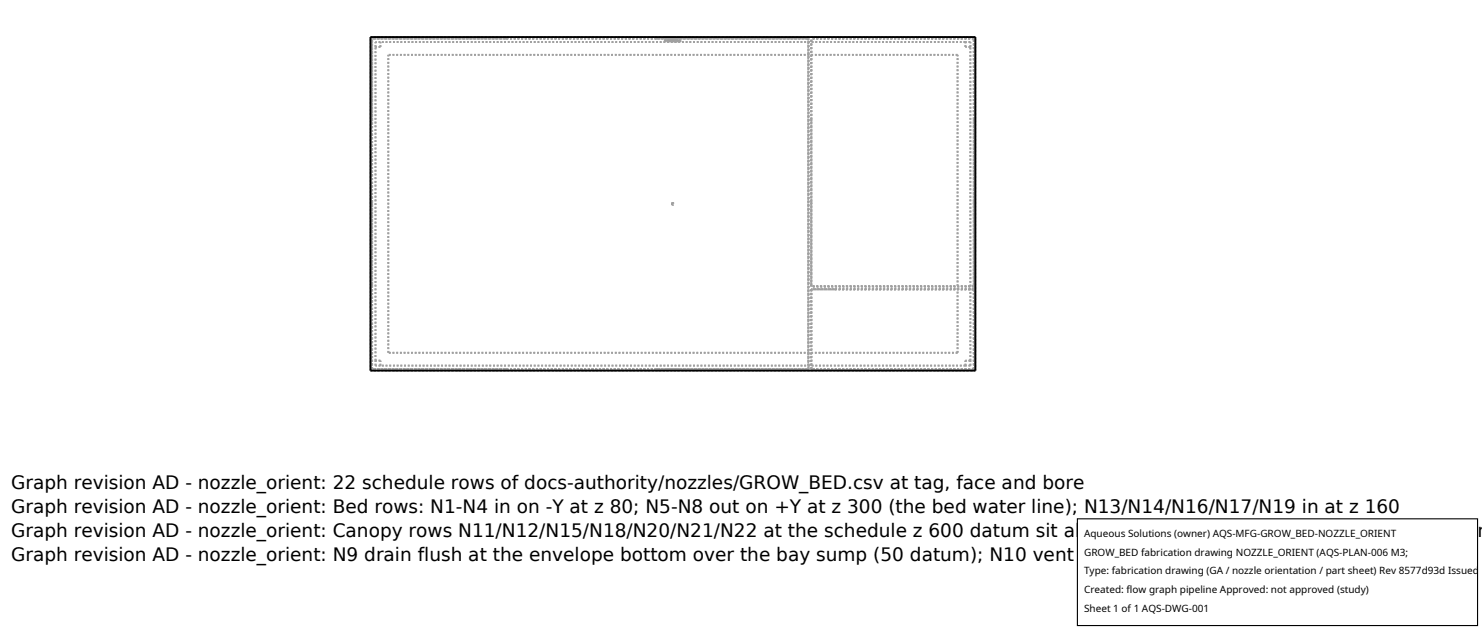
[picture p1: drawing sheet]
<svg xmlns="http://www.w3.org/2000/svg" width="212mm" height="90mm" viewBox="0 0 212 90" stroke-linecap="round" stroke-linejoin="round" font-family="sans-serif">
<defs><g id="words">
<g font-size="2.6">
<text x="1.6" y="69.8">Graph revision AD - nozzle_orient: 22 schedule rows of docs-authority/nozzles/GROW_BED.csv at tag, face and bore</text>
<text x="1.6" y="73.3">Graph revision AD - nozzle_orient: Bed rows: N1-N4 in on -Y at z 80; N5-N8 out on +Y at z 300 (the bed water line); N13/N14/N16/N17/N19 in at z 160</text>
<text x="1.6" y="76.7">Graph revision AD - nozzle_orient: Canopy rows N11/N12/N15/N18/N20/N21/N22 at the schedule z 600 datum sit above the build height - drawn flush at the en</text>
<text x="1.6" y="80.2">Graph revision AD - nozzle_orient: N9 drain flush at the envelope bottom over the bay sump (50 datum); N10 vent at the envelope top; atmospheric tube per</text>
</g>
<g font-size="1.4">
<text x="154.8" y="76.6">Aqueous Solutions (owner) AQS-MFG-GROW_BED-NOZZLE_ORIENT</text>
<text x="154.8" y="79.3">GROW_BED fabrication drawing NOZZLE_ORIENT (AQS-PLAN-006 M3;</text>
<text x="154.8" y="82">Type: fabrication drawing (GA / nozzle orientation / part sheet) Rev 8577d93d Issued</text>
<text x="154.8" y="84.7">Created: flow graph pipeline Approved: not approved (study)</text>
<text x="154.8" y="87.4">Sheet 1 of 1 AQS-DWG-001</text>
</g>
</g></defs>
<g fill="none" stroke="#a0a0a0" stroke-width=".26" stroke-dasharray=".3 .3" stroke-linecap="butt">
<path d="M52.9 5.3h86.4M52.9 5.3v47.6M52.9 5.3h42M53.1 17.1v-11.6M53.1 17.3v-.2M53.1 17.1h.1M53.1 17.3h.1M53.2 17.1v-11.6M53.2 17.1h-.1M53.2 17.3h-.1M53.2 17.1v.2M53.6 6.7v-.7"/>
<path d="M54.3 6h-.7M54.3 6.7h-.7M54.3 6.7v-.7M72.2 5.5h-19.1M72.2 5.5h-19M72.5 5.5h-.3M93.7 5.5h-21.2M94 5.5h-.3M94.9 5.9h.1M94.9 5.9v-.6M95 5.3h.2M95 5.9v-.6"/>
<path d="M95.2 5.3v.6M95.2 5.3h-.2M95.2 5.9h-.2M95.2 5.3h.1M95.2 5.3h-.3M95.2 5.9h-.3M95.3 5.9v-.6M95.3 5.3h.2M95.5 5.5h.2M95.5 5.9h.2M95.5 5.9v-.4M95.5 5.3v.6"/>
<path d="M95.5 5.3h-.2M95.5 5.9h-.2M95.5 5.3h.1M95.6 5.9h.1M95.6 5.9v-.6M95.7 5.3h.2M95.7 5.9v-.6M95.7 5.9h-.2M95.7 5.5h-.2M95.7 5.5v.4M95.8 5.5h.3M95.8 5.9h.3"/>
<path d="M95.8 5.9v-.4M95.8 5.9h.2M95.8 5.5h.2M95.9 5.3v.6M95.9 5.3h-.2M95.9 5.9h-.2M95.9 5.3h.1M95.9 5.3h-.3M95.9 5.9h-.3M96 5.9v-.6M96 5.3h.2M96 5.9h-.2"/>
<path d="M96 5.5h-.2M96 5.5v.4M96.1 5.5h-.3M96.1 5.9h-.3M96.1 5.5v.4M96.2 5.5h.2M96.2 5.9h.2M96.2 5.9v-.4M96.2 5.3v.6M96.2 5.3h-.2M96.2 5.9h-.2M96.2 5.3h.1"/>
<path d="M96.3 5.9h.1M96.3 5.9v-.6M96.4 5.3h.1M96.4 5.9v-.6M96.4 5.9h-.2M96.4 5.5h-.2M96.4 5.5v.4M96.5 5.5h.3M96.5 5.9h.3M96.5 5.9v-.4M96.5 5.9h.2M96.5 5.5h.2"/>
<path d="M96.5 5.9h.1M96.5 5.3v.6M96.5 5.3h-.1M96.5 5.9h-.1M96.6 5.3h.1M96.6 5.3v.6M96.6 5.3h-.3M96.6 5.9h-.3M96.7 5.9v-.6M96.7 5.3h.2M96.7 5.9h-.2M96.7 5.5h-.2"/>
<path d="M96.7 5.5v.4M96.8 5.5h-.3M96.8 5.9h-.3M96.8 5.5v.4M96.9 5.3v.6M96.9 5.3h-.2M96.9 5.9h-.2M96.9 5.3h.1M97 5.9h.1M97 5.9v-.6M97.1 5.3h.1M97.1 5.9v-.6"/>
<path d="M97.2 5.9h.1M97.2 5.3v.6M97.2 5.3h-.1M97.2 5.9h-.1M97.3 5.3h42M97.3 5.3v.6M97.3 5.3h-.3M97.3 5.9h-.3M115.3 5.5h-21.3M115.4 5.5v47.2M115.4 5.5h-.1M115.4 5.5h-62.2"/>
<path d="M115.5 5.5h-62.4M115.5 5.5h-.2M115.8 17.1v-11.6M115.8 17.1v.2M115.8 17.1h.1M115.8 17.3h.1M115.9 17.1v-11.6M115.9 17.1h-.1M115.9 17.3h-.1M115.9 17.1v.2M136.8 7.8h-81.3M137.9 6h-83.6"/>
<path d="M137.9 6.7v-.7M138.6 6.7v-.7M138.6 6.7h-.7M138.6 6h-.7M139.1 5.5h-23.2M139.1 17.1v-11.6M139.1 17.1v.2M139.1 5.5h-23.3M139.1 17.3v-.2M139.3 5.3h-86.4M139.3 5.3v47.6M53.1 28.9v-11.6"/>
<path d="M53.1 29.1v-.2M53.1 28.9h.1M53.1 29.1h.1M53.2 28.9v-11.6M53.2 28.9h-.1M53.2 28.9v.2M53.2 29.1h-.1M96 29.1l.1-.1 .1 .1-.1 .1-.1-.1M115.8 28.9v-11.6M115.8 28.9v.2M115.8 28.9h.1M115.8 29.1h.1"/>
<path d="M115.9 28.9v-11.6M115.9 28.9h-.1M115.9 29.1h-.1M115.9 28.9v.2M139.1 28.9v-11.6M139.1 28.9v.2M139.1 29.1v-.2M52.9 52.9h86.4M52.9 52.9v-47.6M53.1 52.7v-47.2M53.1 40.7v-11.6M53.1 40.9v-.2"/>
<path d="M53.1 52.7v-11.8M53.1 40.7h.1M53.1 40.9h.1M53.2 40.7v-11.6M53.2 40.7h-.1M53.2 40.7v.2M53.2 40.9h-.1M53.2 52.7v-11.8M53.2 52.7v-47.2M53.6 51.5v-44.8M53.6 52.2v-.7M54.3 52.2h-.7"/>
<path d="M54.3 51.5h-.7M54.3 52.2v-.7M55.5 50.4v-42.6M72.2 52.7h-19.1M72.2 52.7h-19M72.5 52.7h-.3M93.7 52.7h-21.2M94 52.7h-.3M95.3 52.7h.2M95.5 52.7h.2M95.5 52.7h-.2M95.6 52.7h.3"/>
<path d="M95.7 52.7h.2M95.7 52.7h-.2M95.8 52.7h.3M95.8 52.7h.2M95.9 52.7h-.2M95.9 52.7h-.3M96 52.7h.2M96 52.7h-.2M96.1 52.7h-.3M96.2 52.7h.2M96.2 52.7h-.2M96.3 52.7h.3"/>
<path d="M96.4 52.7h.1M96.4 52.7h-.2M96.5 52.7h.3M96.5 52.7h.2M96.5 52.7h-.1M96.6 52.7h-.3M96.7 52.7h.2M96.7 52.7h-.2M96.8 52.7h-.3M96.9 52.7h-.2M115.3 52.7h-21.3M115.4 52.7h-.1"/>
<path d="M115.4 52.7h-62.2M115.4 52.7v-47.2M115.5 52.7v-47.2M115.5 52.7h-62.4M115.5 52.7h-.2M115.8 52.7v-11.4M115.8 40.9v-35.4M115.8 41.3v3.3M115.8 52.7v-8.1M115.8 40.7v-11.6M115.8 40.7v.2M115.8 44.6h.1"/>
<path d="M115.8 40.7h.1M115.9 52.7v-8.1M115.9 41.3v3.3M115.9 44.6h-.1M115.9 40.7v.2M115.9 40.7h-.1M115.9 40.7v-11.6M115.9 52.7v-11.4M115.9 40.9v-35.4M119.2 41.3h-3.4M119.2 41.3h-3.3M136.8 50.4v-42.6"/>
<path d="M136.8 50.4h-81.3M137.9 52.2h-83.6M137.9 52.2v-.7M138.6 52.2h-.7M138.6 52.2v-.7M138.6 51.5v-44.8M138.6 51.5h-.7M139.1 41.3h-19.9M139.1 52.7v-11.4M139.1 52.7h-23.2M139.1 40.7v.2M139.1 40.9h-23.2"/>
<path d="M139.1 40.7v-11.6M139.1 41.3h-23.2M139.1 40.9v-35.4M139.1 41.3h-23.3M139.1 52.7h-23.3M139.1 40.9h-23.3M139.1 40.9v-.2M139.3 52.9v-47.6M139.3 52.9h-86.4"/>
</g>
<path d="M52.9 5.3h86.4v47.6h-86.4z" fill="none" stroke="#000" stroke-width=".26"/>
<path d="M153.9 74.1h57.1v15.2h-57.1z" fill="#fff" stroke="#000" stroke-width=".16"/>
<use href="#words"/>
</svg>
